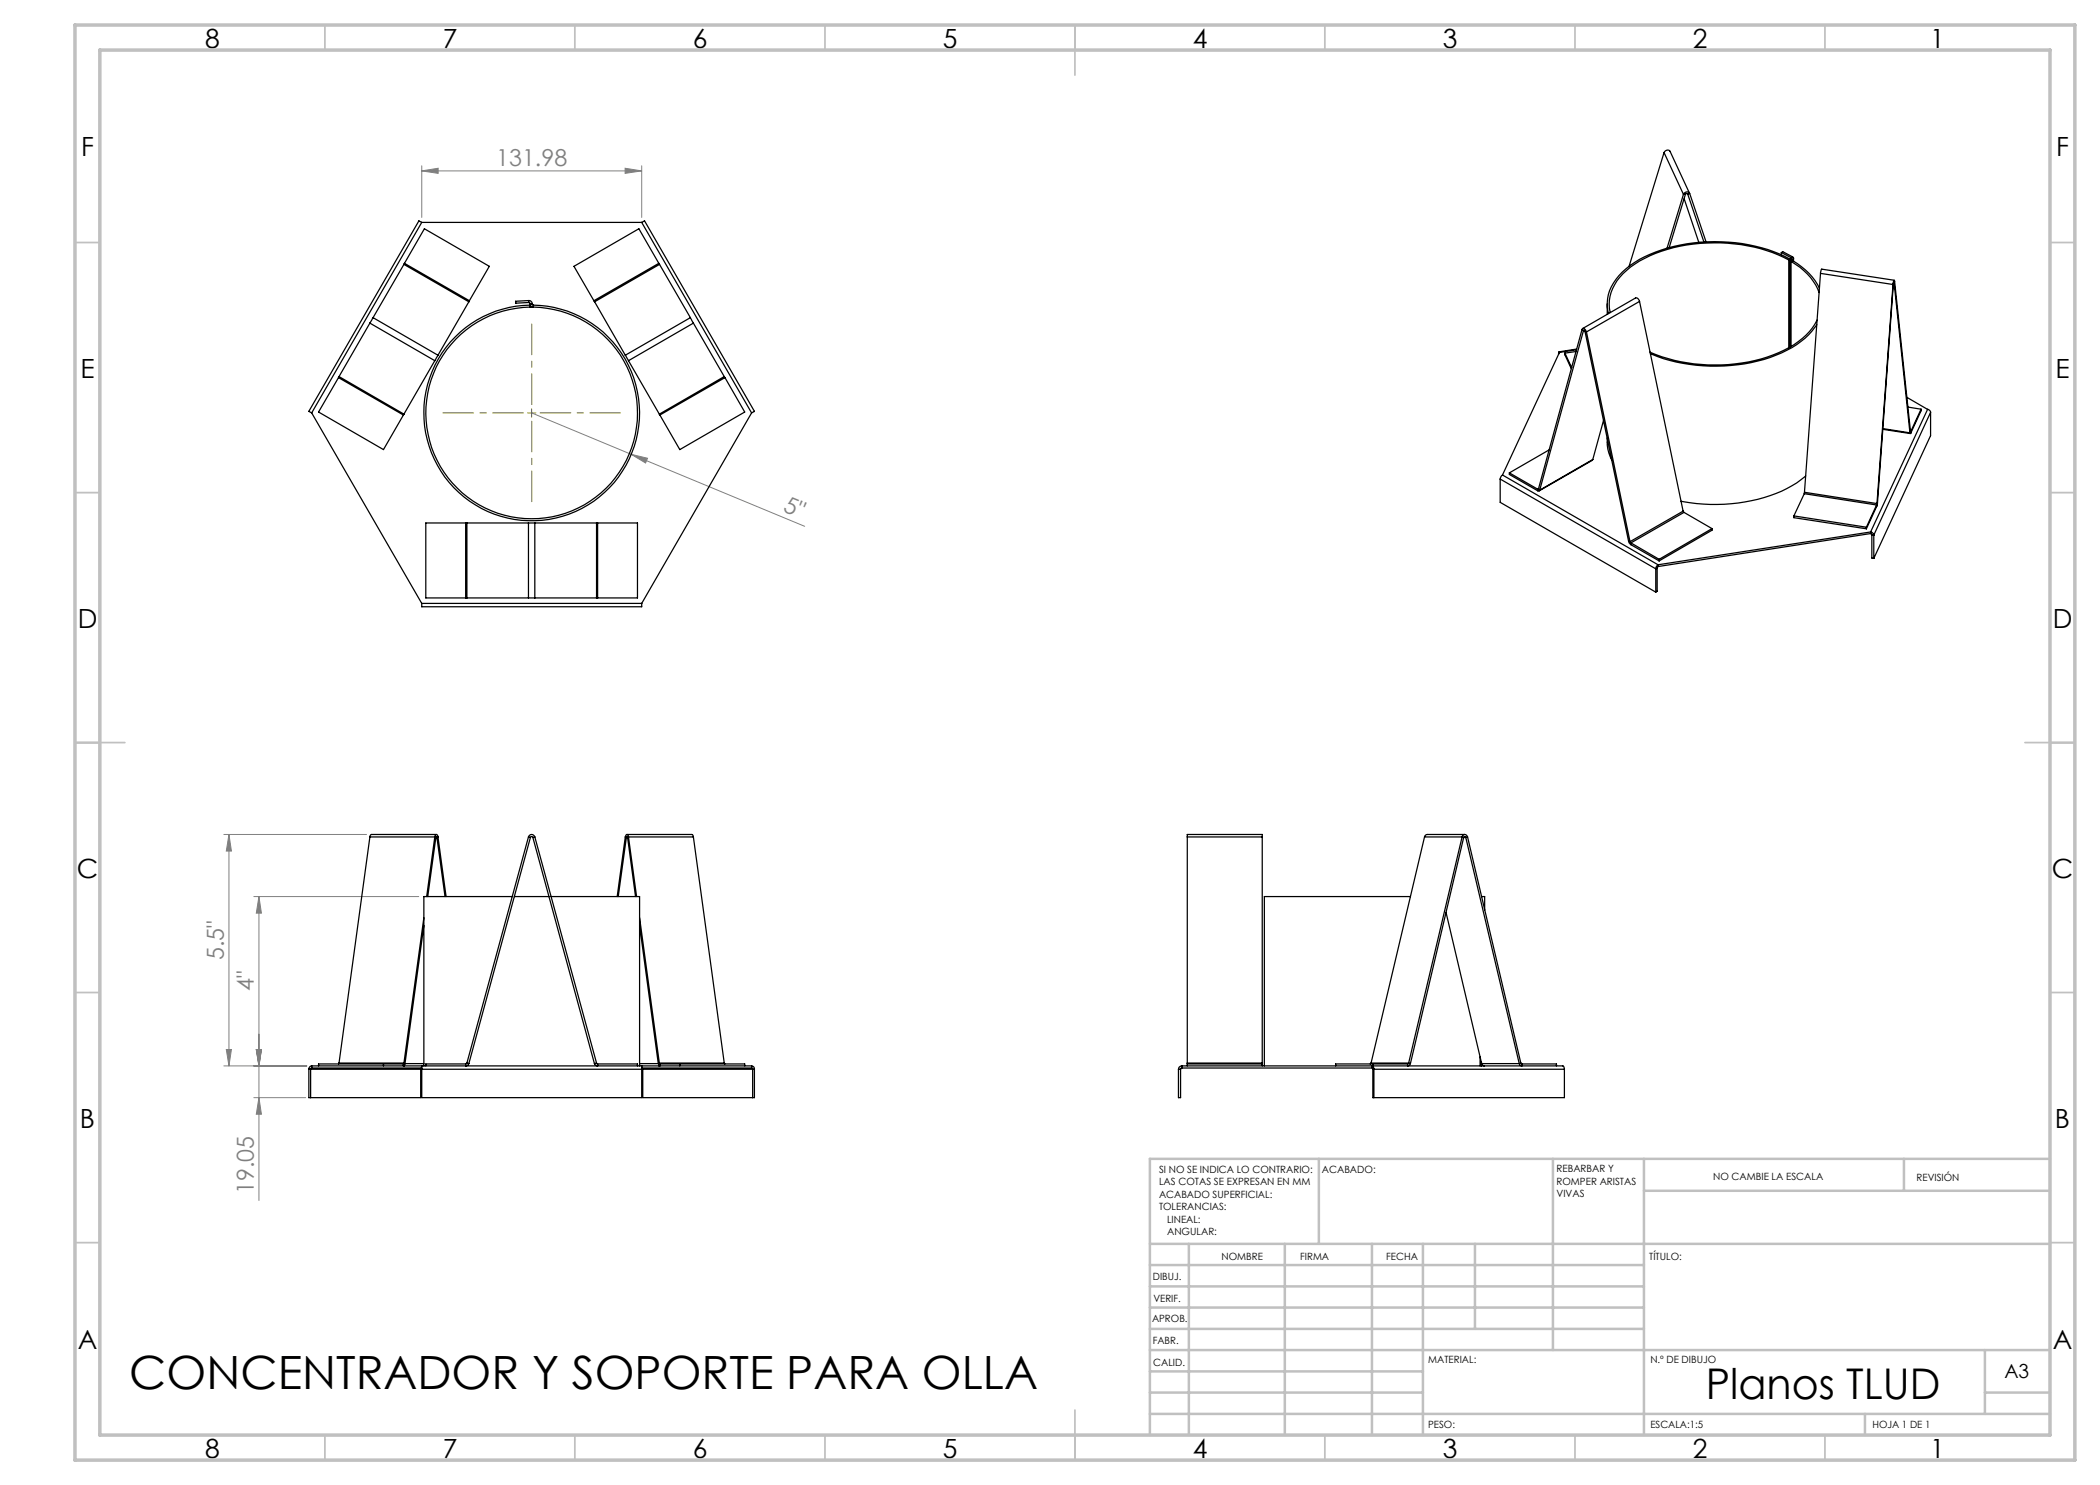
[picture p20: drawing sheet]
<svg xmlns="http://www.w3.org/2000/svg" width="420mm" height="297mm" viewBox="0 0 420 297" stroke-linecap="round" stroke-linejoin="round" font-family="sans-serif">
<defs><g id="words">
<text font-size="9.2" x="25.9" y="277.8">CONCENTRADOR Y SOPORTE PARA OLLA</text>
<text font-size="8.5" x="341.2" y="279.7">Planos TLUD</text>
<g font-size="5.3">
<text x="41" y="9.5">8</text>
<text x="88.5" y="9.5">7</text>
<text x="138.5" y="9.5">6</text>
<text x="188.5" y="9.5">5</text>
<text x="238.5" y="9.5">4</text>
<text x="288.5" y="9.5">3</text>
<text x="338.5" y="9.5">2</text>
<text x="386" y="9.5">1</text>
<text x="16.2" y="31.2">F</text>
<text x="411.2" y="31.2">F</text>
<text x="16.1" y="75.5">E</text>
<text x="411.1" y="75.5">E</text>
<text x="15.5" y="125.5">D</text>
<text x="410.5" y="125.5">D</text>
<text x="15.4" y="175.5">C</text>
<text x="410.4" y="175.5">C</text>
<text x="16" y="225.5">B</text>
<text x="411" y="225.5">B</text>
<text x="15.5" y="269.7">A</text>
<text x="410.5" y="269.7">A</text>
<text x="41" y="291.5">8</text>
<text x="88.5" y="291.5">7</text>
<text x="138.5" y="291.5">6</text>
<text x="188.5" y="291.5">5</text>
<text x="238.5" y="291.5">4</text>
<text x="288.5" y="291.5">3</text>
<text x="338.5" y="291.5">2</text>
<text x="386" y="291.5">1</text>
</g>
<g font-size="4.7" fill="#808080">
<text x="99.2" y="33.1">131.98</text>
<text x="156.4" y="102.3" transform="rotate(23 156.4 102.3)">5&quot;</text>
<text x="44.8" y="192.1" transform="rotate(-90 44.8 192.1)">5.5&quot;</text>
<text x="50.8" y="198.2" transform="rotate(-90 50.8 198.2)">4&quot;</text>
<text x="50.8" y="238.8" transform="rotate(-90 50.8 238.8)">19.05</text>
</g>
<text font-size="3.9" x="400.9" y="275.5">A3</text>
<g font-size="2">
<text x="231.8" y="234.6">SI NO SE INDICA LO CONTRARIO:</text>
<text x="231.8" y="237.1">LAS COTAS SE EXPRESAN EN MM</text>
<text x="231.8" y="239.6">ACABADO SUPERFICIAL:</text>
<text x="264.4" y="234.6">ACABADO:</text>
<text x="311.3" y="234.5">REBARBAR Y</text>
<text x="311.3" y="237">ROMPER ARISTAS</text>
<text x="311.3" y="239.5">VIVAS</text>
<text x="342.6" y="236">NO CAMBIE LA ESCALA</text>
<text x="383.3" y="236.2">REVISIÓN</text>
<text x="231.8" y="242.1">TOLERANCIAS:</text>
<text x="233.4" y="244.6">LINEAL:</text>
<text x="233.4" y="247.1">ANGULAR:</text>
<text x="244.3" y="252">NOMBRE</text>
<text x="260" y="251.9">FIRMA</text>
<text x="277.2" y="251.9">FECHA</text>
<text x="329.9" y="251.9">TÍTULO:</text>
<text x="230.6" y="256.1">DIBUJ.</text>
<text x="230.7" y="260.3">VERIF.</text>
<text x="230.4" y="264.4">APROB.</text>
<text x="230.5" y="268.8">FABR.</text>
<text x="230.7" y="273.1">CALID.</text>
<text x="285.6" y="272.5">MATERIAL:</text>
<text x="330.1" y="272.5">N.º DE DIBUJO</text>
<text x="285.6" y="285.5">PESO:</text>
<text x="330.1" y="285.6">ESCALA:1:5</text>
<text x="374.5" y="285.6">HOJA 1 DE 1</text>
</g>
</g></defs>
<g fill="none" stroke="#808080" stroke-width=".2">
<path d="M84.3 34.2l3.3-.5v1zM84.3 33.2v10.3M84.3 34.2h44M125 33.7l3.3 .5-3.3 .5zM128.3 33.2v10.3M106.3 82.6l20 8.3M126.3 90.9l3.2 .7-.4 1zM126.3 90.9l34.6 14.4M44.8 166.9h28.5M45.8 166.9l.5 3.3h-1zM45.8 166.9v46.3M50.8 179.3h32.9"/>
<path d="M51.8 179.3l.5 3.3h-1zM51.8 179.3v60.8M44.8 213.2h16.5M45.3 209.9h1l-.5 3.3zM50.8 219.5h10.3M51.3 209.9h1l-.5 3.3zM51.8 219.5l.5 3.3h-1z"/>
</g>
<path d="M104.7 82.6h-16.1M106.4 80.9v-16.1M106.4 84.2v16.1M108 82.6h16.1" fill="none" stroke="#808000" stroke-width=".2" stroke-dasharray="15.2 1.3 1.3 1.3" stroke-dashoffset="9.1"/>
<path d="M105.5 82.6h1.7M106.3 81.8v1.6" fill="none" stroke="#808000" stroke-width=".2"/>
<g fill="none" stroke="#c0c0c0" stroke-width=".35">
<path d="M65 5v5M115 5v5M165 5v5M215 5v10M265 5v5M315 5v5M365 5v5M15 48.5h5M410 48.5h5M15 98.5h5M410 98.5h5M15 148.5h10"/>
<path d="M405 148.5h10M15 198.5h5M410 198.5h5M15 248.5h5M410 248.5h5M65 287v5M115 287v5M165 287v5M215 282v10M265 287v5M315 287v5M365 287v5"/>
</g>
<g fill="none" stroke="#c0c0c0" stroke-width=".5">
<path d="M263.8 231.8v17M310.6 231.8v38.2M328.8 231.8v55.2M328.8 238.2h81.2M380.8 231.8v6.4M410 231.8h-180v55.2M230 248.8h180M230 257.3h98.8M230 253h98.8M237.8 248.8v38.2M257 248.8v38.2M274.4 248.8v38.2"/>
<path d="M284.6 248.8v38.2M295 248.8v17M230 265.8h98.8M230 261.5h98.8M230 278.5h54.6M230 274.3h54.6M230 270h180M397 278.5h13M397 270v12.8M230 282.8h180M373 282.8v4.2"/>
</g>
<path d="M15 5h400v287h-400zM20 10h390v277h-390z" fill="none" stroke="#c0c0c0" stroke-width=".7"/>
<g fill="#808080">
<path d="M126.3 90.9l3.2 .7-.4 1z"/>
<path d="M125 33.7l3.3 .5-3.3 .5zM84.3 34.2l3.3-.5v1z"/>
<path d="M51.8 219.5l.5 3.3h-1zM51.3 209.9h1l-.5 3.3zM51.3 209.9h1l-.5 3.3zM51.8 179.3l.5 3.3h-1zM45.3 209.9h1l-.5 3.3zM45.8 166.9l.5 3.3h-1z"/>
</g>
<g fill="none" stroke="#000" stroke-width=".25">
<path d="M332.8 30.5a.7 .7 0 0 1 1.2-.2l3.9 8.3M332.8 30.5l-7 22.7M332.8 30.5l3.9 8.4M336.7 38.9l-3.3 10.7M336.7 38.9h.4M336.8 39.8l3 8.7M337.1 38.9l-3.3 10.6M337.5 38.8l-.2-.1-.2 .2M337.5 38.8h.1M337.5 38.8l3.3 9.6M337.9 38.7a.7 .7 0 0 0-.7-.3 .7 .7 0 0 0-.5 .5M337.9 38.7l-.4 .1"/>
<path d="M337.9 38.7l3.3 9.7M80.8 52.9l-6.2 10.6M80.8 52.9l13 7.5M80.9 52.7l-.1 .2M80.9 52.7l4-6.9 13 7.5-4 6.8M80.9 52.7l13 7.4M84.3 44.5l-.5-.3-22 38.1 .5 .3M84.3 44.5l-22 38.1M84.3 44.5h44M128.3 44.5l.6-.3 22 38.1-.6 .3M128.3 44.5l22 38.1M131.8 52.7l.1 .2"/>
<path d="M131.8 52.7l-13 7.4M131.8 52.7l-4-6.9-13 7.5 4 6.8M131.9 52.9l-13 7.5M131.9 52.9l6.2 10.6M356.3 50.5l1.9 1M356.3 50.5l.3-.2 1.9 1.1M356.3 50.5v.5M357.8 52a33.3 33.3 0 0 0-29.9 .2 11.2 11.2 0 0 0-6 7.8v1.6l.2 .9M357.8 52v17.6M358 51.9a33.9 33.9 0 0 0-24.5-2.3 19.3 19.3 0 0 0-10.3 6.2 7.7 7.7 0 0 0-1.5 6.9M358 51.9v17.5M358 51.9l-.2 .1"/>
<path d="M358.2 52.3a12.2 12.2 0 0 1 5.6 6.2M358.2 51.7a.29 .29 0 0 0-.2 .3 .29 .29 0 0 0 .2 .3M358.2 51.5l.1 .1-.1 .1M358.2 51.7l.3 .2M358.2 51.5v.2M358.2 52.3v17M358.5 52.1a13.2 13.2 0 0 1 5.4 5.5M358.5 51.9v.2M358.5 51.4a.3 .3 0 0 1 .2 .2 .3 .3 0 0 1-.2 .3M358.5 52.1l-.3 .2M358.5 51.9h.1M358.5 51.4l-.3 .1"/>
<path d="M358.7 51.6v.6M364.1 54.7l.2-.9 14.5 2.3M364.1 54.7l14.5 2.2M364.1 54.7l-3.2 43.8M378.6 56.9l-3.2 43.8M378.7 56.8l-.1 .1M378.7 56.8l-3.2 43.8M378.7 56.5h.1M378.8 56.5l-.1 .3M378.8 56.5l3.2 30.1M378.9 56.2l-.1-.1-.2 .8M378.9 56.2l-.1 .3"/>
<path d="M378.9 56.2l3.2 30.1M67.7 75.5l13 7.5M67.7 75.5l-4 6.9 13 7.5 4-6.9M67.8 75.3l-.1 .2M67.8 75.3l13 7.5M74 64.6l13 7.5M74 64.6l-6.2 10.7M74.6 63.5l-.6 1.1M74.6 63.5l13 7.5M87 72.1l-6.2 10.7M87.6 71l-.6 1.1M93.8 60.4l-6.2 10.6"/>
<path d="M93.9 60.1l-.1 .3M105.8 60.1a.66 .66 0 0 1 .6 .6M105.8 60.5l.2 .2M105.8 60.1v.4M105.8 60.1l-2.7 .2 .1 .3 2.6-.1M106 61.4a21.2 21.2 0 0 0-18.8 30.2 21.2 21.2 0 0 0 35.2 4.7 21.2 21.2 0 0 0-10.3-34.1 24.1 24.1 0 0 0-5.4-.8M106 60.8a.66 .66 0 0 0 .7 .6M106 60.7h.4M106 60.7v.1M106 60.8h.4M106 61.4h.7M106.4 60.8l.3 .2"/>
<path d="M106.4 60.7v.1M106.7 61a21.6 21.6 0 0 1 18.5 32 21.6 21.6 0 0 1-36.9 1.3 21.6 21.6 0 0 1 16.3-33.2l1.4-.1v.4M106.7 61v.4M118.8 60.1l.1 .3M118.9 60.4l6.2 10.6M125.1 71l.6 1.1M125.7 72.1l6.2 10.7M138.1 63.5l.6 1.1M138.1 63.5l-13 7.5M138.7 64.6l-13 7.5M138.7 64.6l6.2 10.7M144.9 75.3l.1 .2"/>
<path d="M144.9 75.3l-13 7.5M145 75.5l3.9 6.9-12.9 7.5-4-6.9M145 75.5l-13 7.5M311.7 70.7v.1M311.7 70.7h.1M311.9 70.5l-.1-.1-.1 .3M311.9 70.5l-11.4 24.5M313 70.6l1.3 2.9M313 70.6v.4l1.3 2.7M315.2 70.3l-2.2 .3M315.3 70l-3.4 .5M315.3 69.8l-3.5 .6"/>
<path d="M316.4 65.9a.53 .53 0 0 1 .6-.1 .53 .53 0 0 1 .3 .6M316.4 65.9l.3 .2M316.4 65.9l-8.7 31.9M316.7 66.1a.18 .18 0 0 1 .2 0 .18 .18 0 0 1 .1 .2M316.7 66.1l-8.8 31.9M316.8 66.1h-.1M317 66.3l.3 .1M317 66.3l8.7 42M317.3 66.4l8.7 41.9M321.5 60.8v2.1M327.9 60.3l-.3-.6-.5-.1-10.6 6.1M327.9 60.3l-10.6 6.1"/>
<path d="M327.9 60.3l8.7 41.9M363.4 64.9a17.5 17.5 0 0 1-9.4 6.6 35.3 35.3 0 0 1-23.9-.7M363.4 64a13.8 13.8 0 0 1-7.6 6.5 34.2 34.2 0 0 1-25.8-.1M381.4 79.5l4.1 2.4M62.3 82.6l22 38.1M80.8 82.8l-.1 .2M131.9 82.8l.1 .2M150.3 82.6l-22 38.1M300 95.8l31.2 18M300 95.8v4.7l31.2 17.9M300.5 95l-.3 .4-.2 .4M300.5 95l31.1 18"/>
<path d="M301.9 94.6v.3l5.6 3.2M301.9 94.6l5.6 3.2M307.5 97.8v.3M307.7 97.8h-.2M307.7 97.8l.2 .2M307.7 97.7l-.2 .1M307.9 98l-.1 .2-.3-.1M309.8 90l-7.9 4.6M318.6 91.9l-10.8 6.3M318.6 91.9l-10.7 6.1M320.7 84.1l-2.1 7.8M321.5 87.6v.8a7.1 7.1 0 0 0 .9 3.6"/>
<path d="M360.9 98.7l14.4 2.3M360.9 98.7l-2.1 4.5M360.9 98.5v.2M360.9 98.5l14.5 2.2M361.1 95.2a26.1 26.1 0 0 1-14.9 5.5 36.4 36.4 0 0 1-10-.4M376.6 85.9l5.5 .8M376.6 85.7l5.4 .9M381.6 81.4l2.6 .4M382 86.6v.1l.2-.1M382.1 86.3h.1M382.1 86.3l-.1 .3M382.2 86.3v.3"/>
<path d="M384.2 81.8v.4l-2 4.4M384.2 81.8l-2 4.5M385.5 81.9a.67 .67 0 0 1 .6 .6M385.5 81.9l-11.4 24.5M386.1 82.5l-11.3 24.5M386.1 82.5v4.6l-11.3 24.6M93.1 119.6h.3M93.1 104.6h.3M93.1 104.6v15M93.1 104.6h-7.9v15h7.9M93.4 119.6h12.3M93.4 104.6h12.3"/>
<path d="M93.4 104.6v15M105.7 119.6h1.3M105.7 104.6h1.3M105.7 104.6v15M107 104.6v15M107 119.6h12.3M107 104.6h12.3M119.3 119.6h.2M119.3 104.6h.2M119.3 104.6v15M119.5 104.6v15M119.5 104.6h8v15h-8"/>
<path d="M325.7 108.3l.5 .6M325.7 108.3h.3M326 108.3l.2 .3M326.2 108.6l5.6 3.3M326.2 108.6v.3M326.2 108.9l5.6 3.3M331.2 113.8v4.6M331.4 113.6l-.2 .2M331.4 113.6v4.6l-.2 .2M331.6 113l-.4 .4v.4M331.6 113.3l-.2 .3M331.6 113v.3"/>
<path d="M331.8 111.9v.3M336.6 102.2l.2 .3M336.6 102.2l-10.6 6.1M336.8 102.5l-10.6 6.1M336.8 102.5l5.6 3.2M342.4 105.7l-10.6 6.2M342.4 105.7v.3l-10.6 6.2M358.8 103.2l14.5 2.2M358.8 103.2v.3l14.5 2.3M373.3 105.4v.4M374.1 106.4l.4 .2 .3 .4M374.1 106.7l.3 .3"/>
<path d="M374.1 106.4l-42.5 6.6M374.1 106.4v.3M374.1 106.7l-42.5 6.6M374.4 107h.4M374.4 107v4.6l.4 .1M374.8 107v4.7M375.3 101l-2 4.4M375.3 101v.3M375.3 101.3l-2 4.5M375.4 100.7l-.1 .3M375.5 100.6l-.2 .7M375.5 100.6l-.1 .1"/>
<path d="M84.3 120.7v.7h44v-.7M84.3 120.7h44M74 167.4h13M74 167.4l-6.2 45.2M87 167.4l.3-.5 .2 .1 .1 .4M87 167.4l-1.7 11.9M87 167.4l.2 .1M87.2 167.5v-.2l.2 .2M87.2 167.5l-1.7 11.8M87.2 167.5h.2M87.3 166.9h-13l-.2 .1-.1 .4M87.4 167.5l1.6 11.8"/>
<path d="M87.6 167.4l-.2 .1M87.6 167.4l1.6 11.9M102.4 179.3h-17.6v33.9M102.9 179.3h6.9M105.7 167.4a.66 .66 0 0 1 .6-.5 .66 .66 0 0 1 .7 .5M105.7 167.4l-12.3 45.2M105.7 167.4l.4 .1M106.1 167.5a.26 .26 0 0 1 .2-.2 .26 .26 0 0 1 .3 .2M106.1 167.5l-12.3 45.2M106.6 167.5l12.3 45.2M107 167.4l-.4 .1M107 167.4l12.3 45.2"/>
<path d="M110.2 179.3h17.7v33.9M125.1 167.4l.3-.5 .2 .1 .1 .4M125.1 167.4l.2 .1M125.1 167.4l-1.7 11.9M125.3 167.5v-.2l.2 .2M125.3 167.5l-1.7 11.8M125.3 167.5h.2M125.4 166.9h13l.2 .1 .1 .4M125.5 167.5l1.6 11.8M125.7 167.4l-.2 .1M125.7 167.4l1.6 11.9M125.7 167.4h13"/>
<path d="M138.7 167.4l6.2 45.2M237.5 167.4v-.5h14.9v.5M237.5 167.4h14.9M237.5 167.4v45.2M252.4 167.4v45.2M282.1 179.3h-29.2v33.9M284.9 167.4h7.5M284.9 167.4l-10.7 45.2M292.4 167.4a.55 .55 0 0 1 .6-.5 .55 .55 0 0 1 .5 .5M292.4 167.4l-10.7 45.2M292.4 167.4l.3 .1M292.7 167.5a.22 .22 0 0 1 .2-.2 .22 .22 0 0 1 .3 .2"/>
<path d="M292.7 167.5h.5M292.7 167.5l-10.6 45.2M292.9 166.9h-7.4l-.4 .1-.2 .4M293.2 167.5l10.6 45.2M293.5 167.4l-.3 .1M293.5 167.4l10.7 45.2M296.3 179.3h.6v2.7M84.8 183.5l-4 29.1M84.8 185.1l-3.8 27.6M127.9 183.5l4 29.1M127.9 185.1l3.8 27.6M289.2 182.5l7.1 30.2"/>
<path d="M61.8 213.9h22.3M61.8 213.9v5.6h22.3v-5.6M62.3 213.2a.68 .68 0 0 0-.5 .7M62.3 213.6l-.2 .2v5.7M62.3 213.6h22l-.2 .3M62.3 213.2h88M62.3 213.2v.4M67.8 212.6l-.1 .2M67.8 212.6h13M76.7 212.8v.4M80.7 212.8h-17v.4M80.8 212.6l-.1 .2"/>
<path d="M80.8 213.1l.1 .1M80.8 212.6l.2 .1M81 212.7l-.2 .5-.1-.4M81 212.7h3.8M84.3 213.2v.7M84.3 213.9h44M84.3 213.9v5.6h44v-5.6M93.1 212.8h-7.9v.4M93.4 212.6l-.3 .2M93.4 212.6l.4 .1M93.8 212.7l-.6 .5h-.1v-.4M118.9 212.7l.5 .5h.1v-.4"/>
<path d="M119.3 212.6l.2 .2M119.3 212.6l-.4 .1M119.5 212.8h8v.4M127.9 212.7h3.8M128.3 213.2v.7M128.6 213.9h22.3M128.6 213.9v5.6h22.3v-5.6M131.7 212.7l.2 .5 .1-.4M131.9 212.6l.1 .2M131.9 213.1l-.1 .1M131.9 212.6h13M131.9 212.6l-.2 .1"/>
<path d="M132 212.8h16.9v.4M136 212.8v.4M144.9 212.6l.1 .2M150.3 213.2a.61 .61 0 0 1 .6 .7M150.3 213.6l.2 .1v5.8M150.3 213.6h-22l.3 .3M150.3 213.2v.4M235.7 213.9h.4M235.7 213.9v5.6h.4v-5.6M236.4 213.2h76.2l.3 .7M236.4 213.2a.73 .73 0 0 0-.7 .7M236.4 213.6l-.3 .3"/>
<path d="M236.4 213.6h38.1M236.4 213.2v.4M237.5 212.6v.2M237.5 212.8h14.9M237.5 212.6h14.9M237.5 212.8v.4M252.4 212.6v.2M252.4 212.8v.4M274.2 212.6l-.2 .2M274.2 212.6h7.5M274.5 213.6v-.4l.3 .5v5.8M274.5 213.6l.1 .3"/>
<path d="M274.6 213.9h38.3M274.6 213.9v5.6h38.3v-5.6M274.6 212.8v.4M281.5 212.8h-14.4v.4M281.7 212.6l-.2 .2M281.7 212.6l.4 .1M282.1 212.7l-.5 .5h-.1v-.4M296 211.4v1.8M296.3 212.4v.8M296.3 212.5v.7M296.3 212.7l.3 .4 .3 .1M296.3 212.7h7.5"/>
<path d="M303.8 212.7l.5 .5 .1-.4M304.2 212.6l.2 .2M304.2 212.6l-.4 .1M304.4 212.8h6.9v.4"/>
</g>
<use href="#words"/>
</svg>
